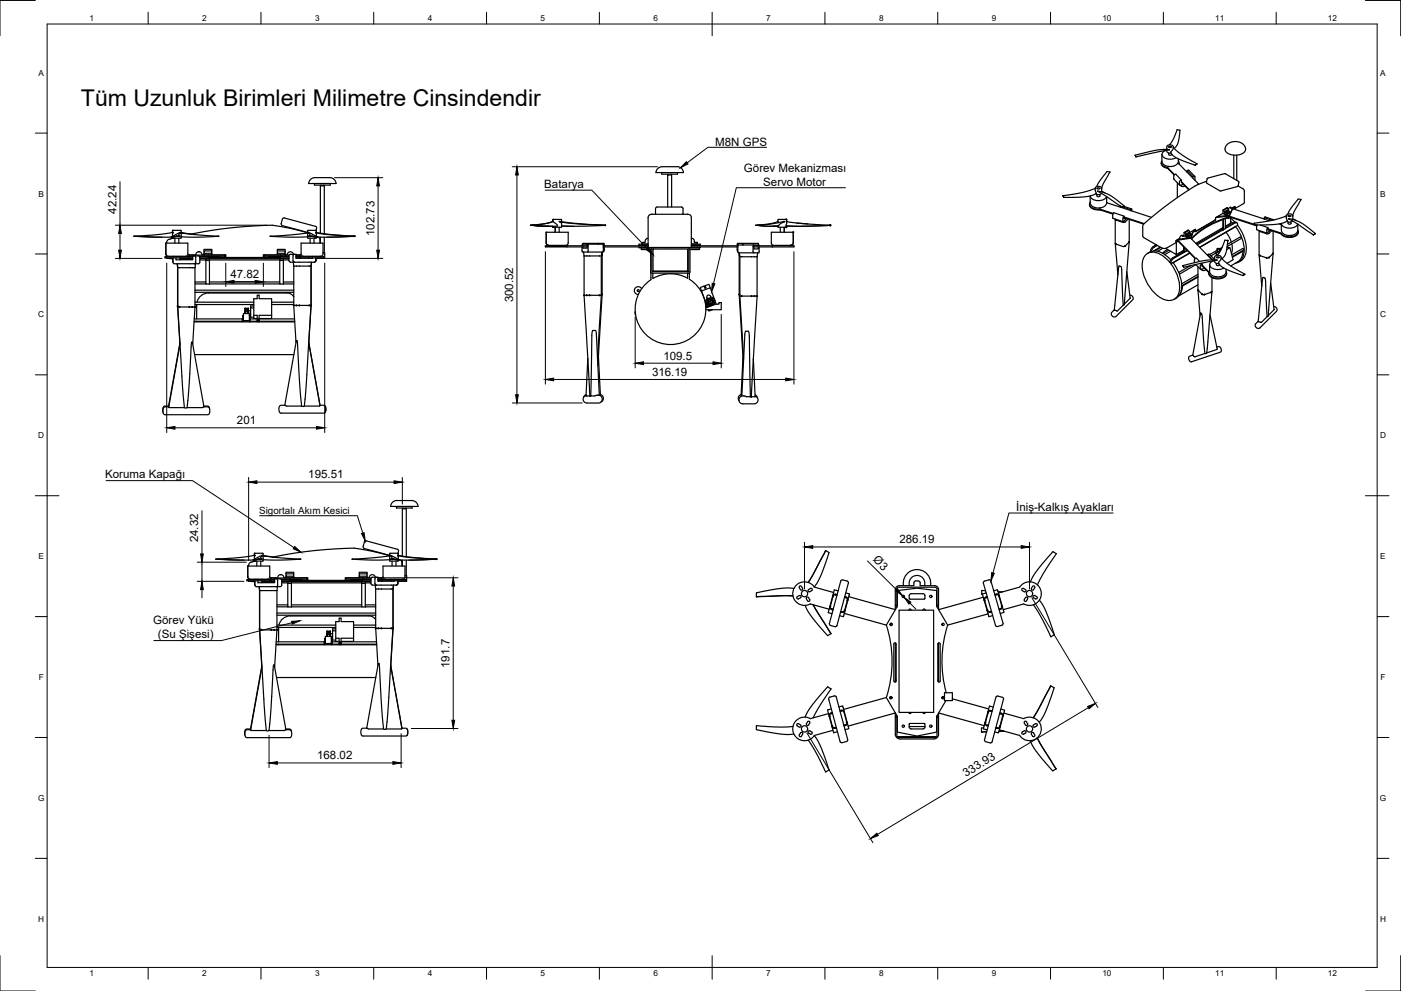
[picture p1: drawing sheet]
<svg xmlns="http://www.w3.org/2000/svg" width="594mm" height="420mm" viewBox="0 0 594 420" stroke-linecap="round" stroke-linejoin="round" font-family="sans-serif">
<defs><g id="words">
<text font-size="9.8" x="34.3" y="44.7">Tüm Uzunluk Birimleri Milimetre Cinsindendir</text>
<g font-size="4.9">
<text x="303.3" y="61.8">M8N GPS</text>
<text x="315.5" y="73">Görev Mekanizması</text>
<text x="230.8" y="79.6">Batarya</text>
<text x="323.7" y="78.9">Servo Motor</text>
<text x="49.4" y="90.6" transform="rotate(-90 49.4 90.6)">42.24</text>
<text x="158.7" y="100.1" transform="rotate(-90 158.7 100.1)">102.73</text>
<text x="97.7" y="117.9">47.82</text>
<text x="217.7" y="128.2" transform="rotate(-90 217.7 128.2)">300.52</text>
<text x="281.3" y="152.4">109.5</text>
<text x="276.5" y="159.3">316.19</text>
<text x="100.5" y="179.8">201</text>
<text x="44.6" y="202.7">Koruma Kapağı</text>
<text x="130.7" y="202.9">195.51</text>
<text x="430.9" y="216.5">İniş-Kalkış Ayakları</text>
<text x="84.1" y="230" transform="rotate(-90 84.1 230)">24.32</text>
<text x="381.4" y="230.3">286.19</text>
<text x="369.9" y="237.6" transform="rotate(45 369.9 237.6)">Ø3</text>
<text x="64.9" y="264.7">Görev Yükü</text>
<text x="67" y="270.6">(Su Şişesi)</text>
<text x="190.6" y="283.2" transform="rotate(-90 190.6 283.2)">191.7</text>
<text x="134.5" y="321.9">168.02</text>
<text x="409.6" y="329.4" transform="rotate(-31 409.6 329.4)">333.93</text>
</g>
<text font-size="4.2" x="109.9" y="217.8">Sigortalı Akım Kesici</text>
<g font-size="3.5">
<text x="37.9" y="8.9">1</text>
<text x="85.8" y="8.9">2</text>
<text x="133.6" y="8.9">3</text>
<text x="181.4" y="8.9">4</text>
<text x="229.3" y="8.9">5</text>
<text x="277.1" y="8.9">6</text>
<text x="324.9" y="8.9">7</text>
<text x="372.7" y="8.9">8</text>
<text x="420.6" y="8.9">9</text>
<text x="467.4" y="8.9">10</text>
<text x="515.3" y="8.9">11</text>
<text x="563.1" y="8.9">12</text>
<text x="16.3" y="32">A</text>
<text x="585.3" y="32">A</text>
<text x="16.3" y="83.3">B</text>
<text x="585.3" y="83.3">B</text>
<text x="16.2" y="134.6">C</text>
<text x="585.2" y="134.6">C</text>
<text x="16.2" y="185.8">D</text>
<text x="585.2" y="185.8">D</text>
<text x="16.3" y="237">E</text>
<text x="585.3" y="237">E</text>
<text x="16.4" y="288.3">F</text>
<text x="585.4" y="288.3">F</text>
<text x="16.1" y="339.6">G</text>
<text x="585.1" y="339.6">G</text>
<text x="16.2" y="390.8">H</text>
<text x="585.2" y="390.8">H</text>
<text x="37.9" y="413.9">1</text>
<text x="85.8" y="413.9">2</text>
<text x="133.6" y="413.9">3</text>
<text x="181.4" y="413.9">4</text>
<text x="229.3" y="413.9">5</text>
<text x="277.1" y="413.9">6</text>
<text x="324.9" y="413.9">7</text>
<text x="372.7" y="413.9">8</text>
<text x="420.6" y="413.9">9</text>
<text x="467.4" y="413.9">10</text>
<text x="515.3" y="413.9">11</text>
<text x="563.1" y="413.9">12</text>
</g>
</g></defs>
<!-- layer: Visible -->
<g fill="none" stroke="#000" stroke-width=".51">
<path d="M130.9 77.8a3.2 3.2 0 0 1 3.9-2.5h.5a14.9 14.9 0 0 1 6.2 .6l.7 .8 .3 1.1h-11.6M133.3 77.8v.7h6.7v-.7M136 78.5v.3M137.4 78.5v.3M280.6 73.2v.7h6.7v-.7M283.3 73.9v.3M284.6 73.9v.3M287.2 70.7h.5a2.15 2.15 0 0 1 1.9 2.5h-11.3a2.53 2.53 0 0 1 3.1-2.5h5.7M464.4 79.9l-4.9 1.6-8.7 1.5M465.1 79.1l1.2-2.4 3.2-4 1.2 .2-2.9 5-.7 2M465.2 79.8l.4 .3 .8-.3M465.6 79.7l.8 .2"/>
<path d="M481.4 65.8l.3 .7zM492.4 69a2.56 2.56 0 0 0 2.8 2.4M492.7 68.2a1.92 1.92 0 0 0 1.9 2.8l.6 .1M492.7 65.5l.1 3.4 .7 .9 1.4 .7 1.8 .1 1.9-.6 .9-1 .2-1.6M494.3 63.8a1.74 1.74 0 0 0-1.6 1.8 1.74 1.74 0 0 0 1.8 1.7l1.9 .2 2.3-.6M494.8 63.3l1.1 .2-14.2 3M494.8 63.3v-1.1l.3-.5 .9-.3 1 .2 .5 .5v.8l-1.1 1.7 1.2 1.5 2.5 1.5 6.7 2.4M494.8 63.7l.4 1 1.4 .2M494.8 63.3l-5 .5-8.4 2M495.2 71.1l2.7 3.1M495.2 71.1l2.8 2.9M495.4 70.5l.4 .1"/>
<path d="M495.5 62.3l.6 .3 .7-.3M495.6 64.9l.3 .9 .9-.3M495.9 61.4l1.8-2.8 1.4-3.6 1.3 .2-.8 5.3-.8 1.5-.9 .9M496.5 62.1l-.9 .2M496.8 65.3v.2M497.5 62.5l3.7 3.2 6.4 3.8M499.2 77.5v6.3M499.7 68.2l.2 1.2 8.4 8.7M499.9 69v.5M500.1 78.3l.5 .2M500.6 78.5l.3 .4M500.9 78.9l1 .2"/>
<path d="M500.9 78.9h.1M501 77.3l3.1 3.2M501 76.4l-.8 .4-.1 1.5M501 76.4l-2.4-2.5-.8 .4-.1 1.6 2.5 2.6M501 76.4v.6l3.3 3.4M501 77.4h.1M501.8 78.2l-1.2 .4M501.9 79.1h.1M502.5 78.9l-.6 .2M503.4 73v-.7l2.4 2.5v.7M503.4 72.3l.8-.1 2.4 2.6M506.2 74.7l-.4 .1"/>
<path d="M506.3 74.7l.4 .3-.1 1.4M506.8 70l.8-.5zM511.6 76.9l-4.7 1.9-8 5.2-7.8 5.9-6.1 5-.4 .7 .2 5 8.2 4.7 1.7-.2 4-2.2v-.9l1.5-.9 .4-1.1 .6-.3 .4 .5M520.2 61.4l1.9-1.1 2.3-.3 2.2 .8 1.3 1.3a2.25 2.25 0 0 1-1.8 3.3 5.4 5.4 0 0 1-6.6-1.8l.1-1.2zM523.2 65.8v10M524.4 65.8v10.7M525 78.8l2 1.2M525.1 78.7l-.4 .4-7.2 1.9-5.7-3.3-.2-.5 .3-1.3 .3-.4 7.2-1.9 5.8 3.4-.2 1.7M527 80l.7 1.1M73.2 97.8l-.1 .8M73.3 97.7h.1M73.3 97.7l-.1 .1"/>
<path d="M73.3 97.7h3.5v2.7M76.8 98.8l16 1.4M76.8 98.7l.7 .2M76.8 98.6l4.4 .6M80.9 99.3l9-1.7 8.1-1 17.4-1.1 7.2 1.2 7.9 2.1-16 1.4 8.5 .4 7.5-.2M119.2 94.8l.7-2.2 .7-.2 13.2 3.6 .5 .5-.3 1.2M119.2 94.8l.5 .8 10.8 2.9M130.5 98.6h-.5M130.8 98.7l3.9 1.8-3.3-.3M130.8 98.7l.1 .1M130.8 98.7h.1M130.8 98.7l.6 .6-.3 .8"/>
<path d="M131.4 99.7l-.4 .4M133.9 98.7l5.6 .8 11.1 .7-15.9 .3M134 97.7h-3.5v2.7M134 97.7l.1 .9M135.8 98.9v-20.1h1.7v20.3M225 95.5h1.4zM225.8 95.5l8.6 .4 .2 .5M225.9 95.5l6.6 .4M226.4 95.5h.4M231.6 98.5v4.5M231.6 98.5h.1M231.6 98.5h9.3v4.5a2.05 2.05 0 0 1-2.6 1h-5.7"/>
<path d="M234.4 93.9h.1M234.4 93.9l-3.3 .9-6.2 .7M234.5 93.9l1.5 1.2 .4 .7-2.1 .1-9-.4M234.5 95.9l.1 .5M234.5 93.9l-3.3 .9-6.2 .7M234.6 93l-.2 .9M234.6 93h3.4l.1 1M234.6 93l-.1 .9M235.4 96.4v2.1M237.1 96.4v2.1M237.3 94l9.3 1.1 10 .4M252.3 95.3l3.6 .2"/>
<path d="M256.6 95.5l-12.2 .4-6.3-.1 5.2 .1M256.6 95.5l-11.4-.7-8-.9 .9 .7v1.7l-3.5 .1M275.2 91.3l1.2-.5h15.2l.9 .3 .7 1v12.8h-18.4v-12.8zM278.6 87.8h10.6l.4 .6v2.4M278.6 87.8l-.6 .4v2.6M283.1 87.8v-13.6h1.7v13.6M320.8 95.5l7.2 .4M321.3 95.5h1.4zM323.2 95.5h-.5M327.1 98.5h9.3v4.5a2.05 2.05 0 0 1-2.7 1h-5a1.32 1.32 0 0 1-1.6-1zM328 95.9h1.9zM329.9 93.9l-3.3 .9-6.2 .7 5.4 .4 4.4-.1 .6-.9 2-.9-11.1 1.5"/>
<path d="M329.9 93.9v.5M329.9 95.8l.2 .6M330.1 93l3.4 .1-.2 2.7 6.4 .1 12.4-.4M330.1 93l-.2 .9M330.9 96.4v2.1M332.5 96.4v2.1M333.6 94l7.4 .8 11.1 .7M337.8 94.6l4.8 .4M352 95.5h.1M352.1 95.5l-17.1 .4a1.44 1.44 0 0 0-1.8 .5h-3.1M352.1 95.5h.1M450.8 83l.3 .7z"/>
<path d="M462 86.6a3.5 3.5 0 0 0 4.5 2.4M462.3 85.7a1.86 1.86 0 0 0 1.6 2.7l2.6 .3M462.3 83.1v2.9l.3 .9 1.4 1 1.6 .3 2-.3 1.3-1 .4-1v-2.5M462.3 83.1a4.1 4.1 0 0 0 6 1.4l.9-1.2M465.1 82.4l.4 1 .9-.4M465.4 81.1l1.6 .2 3.7 1.5 6.1 4.6M465.5 81.1l10.3 6.8M466.4 82.4v.7M466.5 88.1l-.3 .1M467.1 82l-1.2 .5-1.3-.4M467.1 81.3l-.1-1.8-.7-.4-.9-.1-1 .7v1.2l.5 1.1-1.9 .9-3.8 .6-8.1 .2M467.2 81.2l1.3 .6"/>
<path d="M469.3 85.8l5.8 2v-.4M472 90.5l-5.5-1.8v.3l5.4 1.8M472.9 92.9v.1M472.9 93v10.2M472.9 93l.4 .3M473.3 93.3l2.8 1M473.3 93.3h.1M475.1 87.4l.2 .1M475.1 87.4h.1M475.8 87.9l1-.5zM476.1 87.8l3.3 1.1M476.1 94.3h.1"/>
<path d="M476.6 87.5l3.2 1.1M476.7 91.7l-.5 .6v1.6l1.5-1.3M476.7 92.3l8.2 2.7M476.7 92l8.5 2.8M476.9 92.4l-.2 .3v-1l-4.4-1.5-.3 .4-.1 1.9 4.3 1.5M477.1 94.1l-1 .2M477.1 94.1h.1M478.3 92.9l-1.2 1.2M478.8 93v9.5M479.4 88.9l.5-.3v.8M479.4 88.9v.4M479.4 89.3l8.9 2.9"/>
<path d="M502.1 98.6l.3 .1M502.1 100l1.3 .8M502.7 99.3l1.8-1v.6l-1.8 1zM502.7 99.9l.8 .4M503.8 99.8h.3M504.1 97.7l-.3-.2-1.7 1.1v1.4l-.5 .2-.4-.5M504.5 98.9l.6 .5M504.5 98.3l-.4-.6-1.7 1 .3 .6M505.1 99.4v.4l-1.7 1v-.4M505.1 99.4l-1.6 .9M505.2 99.4l-.1 .4v-.4M506.1 97.7l-1.1 3-5.6 .8"/>
<path d="M506.2 97.6l-1.2 3.4-6.3 .9M506.6 97.4v.2M506.8 98l.2 .1M506.8 98l-.3 .2M515.2 93.3h.2M515.3 93.3l-8.3 4.8v-.9l-2.5 1.4M515.3 93l.1 .4M515.4 93.4l-8.3 4.8-.7-.1 .4-.4M517.8 97l.4 .2M518.5 93.1v3.9l-.4-.2M518.5 96.5l-11.4 6.7M518.6 89l.2 .2"/>
<path d="M518.6 90.5l1.3 .7M518.8 93l-.1 4.5 .9-.8M519.2 89.8l1.7-1v.6l-1.7 1zM519.6 92.7v4.1M519.9 98.5l1.5 2.2 .7 2M520.3 90.3h.2M520.6 88.2l-.3-.2-1.7 1v1.5l-3.2 1.8v.6M520.9 92.3v.3M520.9 89.4l.7 .4-1.7 1-.7-.4M521.1 91.6l11 3.6M521.3 91.6l-5.8 .7M521.3 92.2a35.3 35.3 0 0 0-16 9.1"/>
<path d="M521.6 89.8v.4l-1.7 1v-.4M521.7 92.2l-.8 .4-.4-.2M521.7 92.1l.1 2.6-2.2 1.2M521.8 87.9l.4 .5M521.8 93.7l.9 .9M521.8 92.5l1.8 1.7M522.2 88.4l-.5-.5-.8 .8-.3-.5-1.8 1 .4 .6M522.7 88.5l13.4 4.4M522.8 88l-1.5 3.3-5.2 .6M523 87.9l-1.7 3.7v-.3M523.1 88.3l-.2 .3M523.1 88l-.3 .5"/>
<path d="M523.4 87.8l-.3 .5M523.4 87.7v.5l.3 .2M523.4 88.1l-.3 .2M523.6 96.3l-14.8 8.6M523.7 96.1l-.1 .2M523.9 96a14 14 0 0 1 2.9 13.4l-1.5 1.7-1.4 .4M523.9 96l.9-.5-.1-.7-.3-.4-4.8 2.5M523.9 96l-15.2 8.8M524.5 94.4l-.9-.2-4 2.2M524.8 95.5a14.7 14.7 0 0 1 3.1 13l-1.2 1.7-1.4 .9M527.6 81.1v4.8M527.7 85.8l-.4 .6-3.6 2v-.9l-1.5 .9"/>
<path d="M531.8 94.6l.4 .8zM532.6 95.4l.4 .1M532.8 96v1.2M532.9 97.2l4.4 1.6M532.9 95.8l-11.6-3.6v-.3a35.1 35.1 0 0 0-16.2 9.3M533.1 95.4l-.2 .6M533.9 97.7v10.3M533.9 97.8l.4 .4M534.3 98.2l2.8 .9M534.3 98.2h.1M534.3 95.4l3.4 1.1 .1 .9M536.1 92.9v-.6l3.3 1.1"/>
<path d="M536.1 92.3l.4-.3 3.7 1.2M537.1 99.1h.1M537.7 96.5l-.5 .7v1.6l1.4-1.2M537.7 97l5.5 1.8v.3l-5.5-1.8M538.1 99l-1 .1M538.1 98.9h.1M539.2 97.8l-1.1 1.2M539.9 98v9.3M542.4 94.9l.9 .3M545.4 91.5l-5.3 1.8-8.3 1.3M546.1 90.8l1.4-2.7 3-3.7 1.2 .2-2.7 4.6-.8 2.4M546.2 91.5l.5 .3 .7-.3"/>
<path d="M546.2 94.7l.6 .4 .7-.4M546.2 94.1v.6M546.3 91.4l-.1 .2M546.5 92.8l1.9 .3 3.3 1.4 6.1 4.5M546.6 92.8h.1M546.6 92.8l10.3 6.8M547.5 94.1v.6M547.5 99.8h-.2M548.1 93.7l-1.1 .5-1.3-.4M548.2 92.8l1.4 .7M548.2 93l-.2-1.9-1.4-.4-1.2 .7 .5 2.2-1.6 .9-4.3 .7-7.8 .2M550.3 95a4.4 4.4 0 0 1-6.9 .2l-.1-.5v2.9l.6 1.2 1.3 .8 2 .2 1.5-.3 1.2-.9 .4-.9v-2.7"/>
<path d="M550.3 97.5a1.93 1.93 0 0 1-1.8 2.6 4.9 4.9 0 0 1-5.3-1.3M550.5 98.2a2.75 2.75 0 0 1-3.2 2.5l-2.9-.5-1.2-1.1M556.9 99.6l.9-.6zM57.2 100.2l11.5 .4M69.9 108.8h10v.5h-10zM70.3 107.6l.4 .8M70.4 103.1h9.3v4.6M70.4 103.1v4.6M70.4 103.1l-.1 4.6M70.7 109.3v.3h2.6M70.7 108.4v.4M71.9 109.6l1.4 .1"/>
<path d="M73.1 100.5v.3M73.2 100.2l.2-1.7-6.6 1-10.1 .6 15.9 .4M73.2 100.8l.1 .2zM73.3 109.7l.1 1.4M73.3 101h3.4M73.3 109.3l.1 2.1 .6 .4h10.1l.6-.6v-2.1l-.4-.6h-2.6v1.7h-7.1v-.9M73.5 101l-1.5 .4a1.54 1.54 0 0 0-1.3 1.7M73.6 108.6l-.2 .2M74.1 100.4h.1M74.1 100.4l-1.2 .1M74.2 101v2.1M74.6 100.1l1.7 .1z"/>
<path d="M74.6 108.6v.2M74.7 100.1l-.5 .1M75.3 113.2a288.3 288.3 0 0 0 .7 28.4l.3 4M75.3 113.2l-.1-1.4 .2 1.7a281.3 281.3 0 0 0 .7 27.6l2.1 31.7h-6.4l-.3-.2 4.8-26.7M75.3 113.2h.1M75.3 113.1h.1M75.8 101v2.1M76.1 113.5h-.7M76.1 113.5h4.2M76.1 113.5h.1M76.3 100.1l-.5-.6 .8-1-4 2 3.2-.3M76.3 109.8h5.4"/>
<path d="M76.3 108.6v.2M76.3 109.3v.9M76.8 100.4l-.1 .6M79.7 107.6a2.08 2.08 0 0 1-2.7 1h-5.1a1.31 1.31 0 0 1-1.5-1M79.9 109.3h1.8M79.9 108.8h1.8M80.1 108.2h15.2M80.1 108.6h1.6M80.1 109.3v.3h-3.8M80.3 109.3v.4h-4M80.3 108.2v.4M80.3 109.7h1.4"/>
<path d="M80.3 113.5h.1M80.3 113.5h1.2M81.5 113.5h1.2M81.5 113.5h.1M81.6 108.6v.2M81.6 109.7v.1M82.4 108.5l.6 .4v2.3l-.6 .6M82.7 113.5h.1M82.7 119.5h4.6M82.9 111.8l-.2 1.7a282.5 282.5 0 0 1-.7 28.5l-.3 3.9M84.1 106.7h.5M84.5 108.6h10.8"/>
<path d="M84.6 108.8h5M84.6 108.6l.1 .2M84.7 109.7h3.6v-.5h30.7v.5h3.5M84.7 109.3h3.6M84.7 110.2h2.6M86.5 108.1l-.8-.1a1.32 1.32 0 0 0-1.4-1.3 1.32 1.32 0 0 0-1.3 1.3l-2.9 .1v.7M86.5 106.4h3.3v1h-3.3zM86.5 106.4v-.7h3.3v.7M86.5 107.4v.7h3.2v-.7M86.7 107.4v.7M87.3 110.4v-.6h1.5v10.6M87.3 110.4v10h1.5"/>
<path d="M87.3 110.4h1.5M88.3 109.7h30.7M88.3 108.2v.4M88.8 119.5h29.8M88.8 110.2h29.8M89.6 109.2v-.4h3.7v.4M89.8 108.1h5.9v1.1M89.8 107.4l-.1 .7M91.9 100.2h.3M92.8 100.2l-8.5 .4-7.5-.2M92.8 100.2h.1M95.3 108.2h.4"/>
<path d="M95.3 108.6h.4M95.3 108.2v.4M111.7 108.2h10.9M111.7 108.6h.3M112 108.2v.4h7M113.9 109.2v-.4h3.8v.4M117.6 108.1h-5.9v1.1M117.6 106.4h3.3v1h-3.3zM117.6 106.4v-.7h3.3v.7M117.6 107.4v.7h3.3v-.7M117.7 108.8h4.8M118.6 110.4v-.6h1.6v10.6"/>
<path d="M118.6 110.4v10h1.6M118.6 110.4h1.6M119 108.2v.4h3.5M119 109.3h3.5M120.2 119.5h4.4M120.2 110.2h2.3M123.2 111.2h10.1M124.4 111.2l.2 1.6M124.4 107.8a1.32 1.32 0 0 0-1.4-1.1 1.32 1.32 0 0 0-1.2 1.4h-.9M124.6 112.8a282.4 282.4 0 0 0 .7 28.5l.2 3.9M124.6 112.8h1.1M124.6 112.8h.1"/>
<path d="M124.9 107.8l-.6 .4-.1 2.3 .7 .6M125.5 108.1h1.9v.7h-1.9M125.5 108.2h1.9M125.5 108.6h1.5M125.5 109.3h1.8M125.6 108.1v.1M125.6 108.6v.2M125.7 112.8h.1M126.9 112.8h4.2M126.9 112.8h-1.2M127 112.8h-.1M127 108.2v.4h.4"/>
<path d="M127 109.3v.2M127.3 108.8h10v.5h-10zM127.4 109.3v.2M127.7 107.7v-4.6h9.3v4.6M130.5 100.4l.1 .6M130.6 101h3.4M130.9 108.6v.2M130.9 109.3v.2M130.9 100.1l1.8 .1zM131.1 112.8h.1M131.1 112.8h.8M131.5 101v2.1"/>
<path d="M131.9 112.8h.1M132.1 111.2l-.2 1.6a281.3 281.3 0 0 1-.7 27.7l-1.8 28.2-.3 3.5h-1.2M132.1 111.2l-.2 1.6a290.8 290.8 0 0 1-.7 28.6l-.2 3.9M132.6 109.3l-7.1 .2v-1.7h-2.3l-.6 .4-.1 2.3 .7 .6M132.6 108.6v.2M132.6 100.1l.5 .1M133.2 101v2.1M133.2 100.4l1.2 .1M133.9 109.3v1.4l-.6 .4M133.9 108.6v.2M134 109.7l-.1 1-.6 .4M134.1 100.5l-.1 .5"/>
<path d="M134.6 109.6l-.7 .1M135.1 100.5l.6 .9v1.7M135.7 108.6v.2M135.7 109.3v.3M135.8 100.6v2.5M137 107.1h.7v2.5h-3.8M137 107.6a2.08 2.08 0 0 1-2.7 1h-5.1a1.31 1.31 0 0 1-1.5-1M137.5 100.6v6.5M149.9 100.2l-11.3 .4M150.6 100.1l-10.3-.7-6.4-.9 .2 1.7M150.6 100.1h.1M231.3 104.2h9.1v.5h-9.1z"/>
<path d="M231.6 103l.3 .7 .7 .3M231.6 103l.3 .7 .8 .3M240.4 104.7h8.6M240.4 104.2h8.6M246.8 104.7l.2 2.1 2.2 .1M247.1 103.5h1.9v1.7h-1.9v-.5M247.1 103.5l-.3 .7M247.1 103.5v.7M247.5 106.9l.2 1.6a294.4 294.4 0 0 0 .7 28.4l1.7 31.1 .4-.1M247.7 108.5h1.1M247.7 108.5h.1M248.8 108.5h.1"/>
<path d="M249 103.5h6.7l.1 .7M249.2 103.5l.2 .7M249.4 104.2v2M249.4 106.2l-.2 .6M250 108.5h4.2M250.1 108.5h-1.3M250.1 108.5h.1M253.7 103.2l-.2 .3M253.9 103.5v-.3h2v1M253.9 103.2h-6.7l-.1 .3M254.2 108.5h.1M254.3 108.5h.7"/>
<path d="M255 108.2h.3M255.2 106.9l-.2 1.6a377.8 377.8 0 0 1-1 33.4l-.6 9.9M255.3 108.2h.1M255.5 106.9l-.2 1.3a278 278 0 0 1-.7 28l-1.1 18.8M255.8 104.2l-.1 2.6-6.5 .1M255.8 104.7h19M255.8 104.2h19M255.9 104.7l-.1 .2M255.9 103.2l.3 .1v.9M256.2 105.8v.6l-.4 .1M256.2 104.7v1.2M271 104.7v.3h4.6"/>
<path d="M274.8 104.5h.1M274.8 103.5h-3.8v.5h3.8M274.8 101.1h-.5l-.7 .7v1h-1.3v.6h2.5M275.6 104.9l8.4 .1M276 115.8v2.8a15 15 0 0 0-2.9 22.4 15 15 0 0 0 22.6-.2 15 15 0 0 0-3.4-22.4M276 115.8h.8v2.3a15 15 0 0 1 14.8-.2l-.1-2.1h.8v2.6M276 115.8l-.1-10h-4v-.7h4.5v10h15.7v-10h4.5v.7h-4v9.5l-.3 .5M276.8 115.8h14.7M276.9 105.6h14.7v9.3h-14.7zM284 104.9l8.3 .1M293.2 103.5h3.8v.5h-3.8M293.2 101.1h.5l.7 .7v1h1.3v.6h-2.5"/>
<path d="M293.2 104.7h19.7M293.2 104.2h19.7M297 104.7v.3l-4.7-.1M312.6 105.8l.3 .7M312.6 104.7v1.2M312.9 103.2l-.3 1M313.3 107.2l.1 1a287.9 287.9 0 0 0 .7 27.8l1.1 18.6M313.5 108.2h-.1M313.5 108.2h.1M313.5 107.2l.2 1.7M313.7 108.9a377.8 377.8 0 0 0 1 33.3l.6 10M314.5 108.9h-.8"/>
<path d="M314.5 108.9h4.2M314.5 108.9h.1M314.8 103.9v-.7h-1.9v.8M314.8 103.2h6.6l.2 .7M315 103.2l.2 .7M318.7 108.9h.1M318.7 108.8l1.2 .1M319.5 103.8v3.4M319.7 103.9h-6.7l-.1 2.6M319.9 108.9h1.1M319.9 108.9h.1M321 108.9h.1"/>
<path d="M321.2 107.2l-.2 1.7a278.9 278.9 0 0 1-.7 28.4l-1.7 31.1-.4-.2M321.6 104.2v-.3h-1.9v.3h7.8M321.6 104.7v.8h-1.9v-.8h7.8M321.6 103.9l.3 .3M321.9 104.7l-.2 2.5h-8.7l-.1-.7M327.5 104.2h9.2v.5h-9.2zM472.9 103.2l1.1 13.4M474.5 112.8l.9 .2 .2 .9 .7 15.5-2.7 2.5-1.1-.4zM477.8 115.2l1.4 11.2-2.4 2.5M478.8 102.5l-1.8 1.9-.5 .1-3.3-1-.3-.3M478.8 102.5l-2 26.6-.5 .3M487.5 106.9l-.9 .5"/>
<path d="M487.9 106.7l-.4 .2M488.3 106.9a10.1 10.1 0 0 1 7.8 4.4l.2-.9 .8-1 4.5-2.6 .4 .2-4.8 2.9-.5 .7-.2 1.2 .9-.5M489.2 106.4a9.4 9.4 0 0 1 7.2 3.8M490.1 105.9l.2 .1M490.1 103.9l-.6 .4M490.2 103.7l-.5 .3M490.3 103.8l-2 1.4-.5 1.8a5.1 5.1 0 0 0-3.5 6.1 16.7 16.7 0 0 0 10.1 14.1 4.5 4.5 0 0 0 5.8-4.9 16.9 16.9 0 0 0-3.7-10.5M490.7 104.1l-1.7 1-.7 1.6M491.2 105.2l.1 .2M492 104.8l-3.7 1.9M492.2 104.9l-2.6 1.5M493 105.3l-2.1 1.2"/>
<path d="M495.1 105.8l-2.1 1.6M495.6 106.1l-2.4 1.4M496.4 106.5l-2.5 1.5M497.4 111.3a13.5 13.5 0 0 1 2.8 13.6l-1 1.2-1.3 .8M498.8 102.5v5.4l-4.5-2.6M499.4 101.8l7.6 7.8M499.5 102.2l7.4 7.4 .4-.1 1.4 1.3M499.5 102.1l-.8 .2M499.7 102.4l-1 .2M501.2 106.6l.4 .2M501.6 112.6l.3 .7zM501.9 104.7v1.9l-.4-.2"/>
<path d="M501.9 106.2l-3.1 1.7M502 107v.1M502.2 104.9l-.2 2.2M502.9 106.6l-.8 .4M503 105.8l-.1 .8M503.1 105.9l-.1 .1M503.4 106.2l-.4 .3M503.5 100.3v.4M504.4 107.3l-7 4M504.5 107.3l-7.1 4.1M504.8 112.6l-5 2.9M504.9 101l9 9.2"/>
<path d="M505 100.7v.3M506.9 109.6l-.4 .6v1.2M507.4 103.5l10.8-6.3 .4 .2-10.9 6.4M508 113.1v9.8M508 117.5l-6.6 3.8M508 117.2l-6.9 4M508 116.3l-6.9 4M509 113.9l.4 .3M509 114.1l-2-2-6.9 4.1M509.4 114.2l.3 .3M509.4 111.6l.4 .4M509.7 112.3l3 3a2.58 2.58 0 0 0 2.9 2.6 3.5 3.5 0 0 0 4.5-2.4l-.2-.4"/>
<path d="M509.7 112.6l2.9 3M509.7 114.5h.1M509.7 114.5l1 .2M509.8 112l-.8 .5v1.4M509.8 112v.2M509.8 112.8l.2 .1M510.7 114.7h.1M510.8 113.7l-1.4 .5M511.5 114.4l-.8 .3M512.1 108.3v-.4l2.2 2.2M512.1 107.9l.8-.1 2.1 2.2M512.6 115.8a3 3 0 0 0 3.8 2.5 2.98 2.98 0 0 0 3.7-2.5"/>
<path d="M512.9 112.3l.2 3.5 .8 .9 1.3 .6 1.8 .1 1.9-.7 .9-.9 .1-1.6M513.9 117.7v5.9M514.4 110.6h.1M514.5 110.6a1.73 1.73 0 0 0-1.5 1.9 1.73 1.73 0 0 0 1.8 1.5l1.9 .3 2.3-.7M515 110.1l1.2 .2-14.3 3M515 110.1l.3-1.5 .9-.4 1.1 .2 .5 .5v.9l-1.1 1.6 1.1 1.4 2.6 1.6 6.6 2.4M515 110.5l.5 1 1.3 .2M515 110.1l-4.9 .5-8.5 2M515.5 117.3l.5 .1M515.6 107.3l-2.1 1.2M515.8 109.1l.6 .3 .6-.3M515.8 111.7v.6"/>
<path d="M515.9 109.1h-.1M516.2 108.2l1.6-2.4 1.6-4 1.2 .2-.7 5-.7 1.6-1.1 1.1M516.2 106.1l-3.2 1.8M516.3 106.6l-.7 .4M516.9 105.7l-.9-.2 .3 1.1 .9 .1M516.9 107.3l-1.3-.3 .3 1.3M517 106l.2 .4v-.3M517 112l-.2 .6-1-.3M517.1 105.7l.7 .1M517.4 105.4l-.9-.1-.5 .2M517.4 105.6l-.5 .1 .3 .2M517.8 109.3l3.4 3 6.7 4"/>
<path d="M517.9 105.5l-.8 .2 .1 .4M518.1 109.7h.1M518.2 104.9l-.9 .5M520.3 104.8l1.2 .2 1.4 5.1-2.6 1.5M521.5 105l-1.4 .8M522.3 103.4l.3 2.1-.4 2M522.3 108l4.7-2.6 .4 .2v.4l-4.9 2.8M524.8 111.1l-2.9 1.6M526.4 101.1l-6.1 3.4M526.4 101.1v-.5l-.4-.2-5.5 3.2M526.8 106.3l.2 .2-4.4 2.6M527 116.8l.9-.5z"/>
<path d="M527.1 106.5a5.3 5.3 0 0 1-2.3 4.5M533.9 108l1.1 13.4M539.9 107.3l-2.3 2.1-3.3-1-.4-.4M539.9 107.4l-2.1 26.6-.5 .2M75.3 129.8h.1M82.3 136.5h26.8M82.4 135.2l20.4 .1M82.7 130.2h-7.3M82.7 130.2h.1M82.7 130.1h.7M82.7 120.4h4.6M82.7 123h41.9"/>
<path d="M82.7 123.9h41.9M82.7 129.1h24.9M82.7 128.1h24.9M83.4 136.2v.3M83.4 129.1v6.1M88.8 120.4h29.8M102.8 136.1l6.3 .1M102.8 136.1l.1 .4M102.8 135.2v.1M102.8 136.1l-20.5 .1M102.8 135.3h.4M103.2 132.9h2.5v3h-2.5z"/>
<path d="M103.2 133.8h-.3v1.5M104 131.1v-.3h1.3v.3M104 132.4v.5M104 131.1v1.2M104 131.1h1.3l-1.3 .1M104 131.8h1.3M104 132h1.3M105.3 131.2v.5M105.3 131.7v.6M105.3 132.4v.5M105.3 131.7h1M105.7 133.3h.6"/>
<path d="M105.7 133.8l.3 1.5M106 136.1l-.1 .4M106 135.2v.1M106 136.1h.1M106.3 130.6v3.9h1.3M107.6 129.7h-1.3v.9h1.3M107.6 133.7h1.5v1.5l-3.4 .1M109.1 135h-1.5v-8.4h1.5v-1.4h.8v1.4h5.3v8.4h-5.3M109.1 135.8v-.6h.8v.6h-.8l.8 .1M109.1 135.9v.6h.8v-.6M109.9 135.8v.1M109.9 136.5h15.1"/>
<path d="M109.9 136.2h15.1M115.2 133.7h-5.3v1.5h15M115.2 129.1h9.4M115.2 128.1h9.4M120.2 120.4h4.4M124.6 129.5h.1M124.6 125.8l-1.2-1.2-1.7-.4h-33.3a5 5 0 0 0-4.9 3.9M124.6 129.5h7.3M247.7 125.2h7.3M255 124.9h.3M269.4 132.2l.1 1.3M272.1 122.4a1.66 1.66 0 0 0-2.9 0 1.66 1.66 0 0 0 1.5 2.5"/>
<path d="M299.3 130.1h1.2M299.3 130.5l4.1-1.5h1.4v-.7h1v3h-6.5M299.9 130.1l.1 .2M300.1 128l-.5 .3 .8 .3-.1 .7M300.2 129.6l.4 .1M300.3 126.4l.7 .4M300.3 126.4v1h-.7l.6 .6M300.4 131.3l.2 .6 1.5-.6M301 128.9l.1 .7M301 128.9l-.7 .4M301.1 126.2l-.1 .6M301.1 126.2l.6 .7 .6-.4-.3 .6"/>
<path d="M301.2 122l-.6-1.5-1.6 .6 .4 .8-.2 .3-.4-.1-.2-.8-1.7 .6 .6 1.5M301.5 127.7l-.4-.1-.1 .4M301.8 129.6l-.3-.2-.4 .4-.4-.4-.4 .4-.4-.4-.2 .4h-.4M302 128.6l.3 .6-.6-.4-.6 .8M302 127.1l.8 .2-.5 .7M302.3 128l.5 .4-.8 .2M302.6 129.2a1.96 1.96 0 0 0 .5-2 1.96 1.96 0 0 0-1.7-1.3 .87 .87 0 0 0-1.2-.8 .87 .87 0 0 0-.4 1.4 1.96 1.96 0 0 0 .2 2.9M303.7 129l-2.5-7-3.7 1.4 2.3 6.3M313.4 124.9h.1M313.5 124.9h.2M313.7 125.5h7.3M479.1 125.1l1.2 .6 .2 .7-.1 .6-7.7 7.4-1.1-.4-.4-.9 1.3-1.7"/>
<path d="M501.2 121.1l.2 .2M501.4 121.3l-.4 2.3-.8 1.4M508 122.9l2.2 2 3.3-.9 .4-.4M508 122.9l.9 10.9M508 120.8l-8.1 4.7M509.1 132.7l.5 .4 .2 .8 1.1 16-4.3 1.4-.8-.7zM513.1 133.5l3 14.5-4.4 1.6M513.9 123.6l-2.2 26-.8 .3M533.7 136.4l-.2-.1 2.1-18.7 .8 .3 .2 1 .7 15.3-2.5 2.5-.4-.1M533.7 136.4l.7 .2M538.8 120l1.5 11.3-2.5 2.5M540.1 130l1.2 .6 .1 1.2-7.2 7.3-.6 .2-.8-.3-.6-1 .2-.6 1.1-1.2"/>
<path d="M76.3 145.4l-4.8 26.8M82.5 150.3h42.1M130.9 145.2l4.8 26.8-6.6 .2M130.9 145.1l4.8 26.7h1.6l.5 .3 .4 1.2-.2 1.2-.6 .7-18.7-.2-.4-1.1 .2-1.7 .6-.4h1.8M249.3 151.8l-.8 16.1h1.6M253.7 151l.9 16.5-.5 .1-1.2-26.2-.4-1.3h-1.1l-.4 2.1-.5 25.7h1.8l1-.4M315 151.5l-.7 16 .3 .1M319.4 152.2l.8 16h-1.6M516 147.2l.9-.3 .6 .5 .4 .9-.3 .9-12.7 4.2-.8-.9v-1.1l.3-.4 1.4-.4M71.6 172.5h-1.6l-.7 .4-.2 1.6 .5 1.2 18.8 .1 .5-1.1-.2-1.8-.6-.4h-1.8M71.6 172.2h-1.8l-.5 .3-.2 2.3M86.3 172.5l-.6 .3h-6.3"/>
<path d="M86.4 172.2h1.9l.6 1M86.5 172.5l-4.9-27.4h-.3l-1.9 27.7h-1.2M120.8 171.8l4.9-27.4h.3l1.9 27.8h-6.4l-.5-.3M120.9 171.8l.1 .1M137.6 172l.6 1.4-.6 1.6M248.5 167.3l-.9 .9M253.3 167.6l1.4 .3 .7 1.1-.3 1.2-1 .7-6-.3-.7-.8-.1-.9 .3-.8 .9-.5M254.6 167.3l.9 .5 .4 1-.3 1-.7 .6M314.3 167.3l-.7 .4-.5 .7 .3 1.5M314.6 167.9l1.2-26.2 .4-1.3 1.2 .1 .3 1.6 .5 26.1-3.8-.2-.9 .8v1.4l.4 .6 .9 .4h5.5l.9-.7 .2-1-.2-.9-1-.7M320.2 167.4l.9 1.2M166.3 213.1l.4-.4a16.3 16.3 0 0 1 6.6-.5h1a2.44 2.44 0 0 1 2.8 2.5h-11.5z"/>
<path d="M168.1 214.7v.7h6.7v-.7M170.8 215.4v.3M172.1 215.4v.3M92 237.1l11.5 .4M105 240v4.6M105 240h.1M105.1 240h9.3v4.5a2.08 2.08 0 0 1-2.7 1.1h-5a1.32 1.32 0 0 1-1.6-1.1M107.9 237.4l.2 .5M107.9 237.1l.3-1.7-6.7 1-10.1 .6 15.9 .4M108 237.9h.1M108 234.6h.1M108.1 234.6h3.4l.1 2.7"/>
<path d="M108.1 234.6l-.2 .9M108.2 237.9l-1.5 .4a1.61 1.61 0 0 0-1.3 1.7M108.9 237.3l-1.3 .1M108.9 237.9v2.1M109.4 237l1.7 .1zM109.4 237l-.5 .1M110.6 237.9v2.1M111.1 237l-.5-.6 .8-1-4.1 2 3.3-.3M111.6 237.3a.67 .67 0 0 1-.4 .7 .67 .67 0 0 1-.8-.1h-2.3M111.6 235.5l4.3 .6M112.2 235.8l-.6-.1 15.9 1.4M115.6 236.2l9.1-1.7 8.1-1 17.4-1.1 7.1 1.2 7.9 2.1-15.9 1.4 8.5 .4 7.4-.2"/>
<path d="M126.7 237.1h.2M127.5 237.1l-8.5 .4-7.4-.2M127.5 237.1h.1M154.5 229.8l-.5 2.2 .5 .6 10.7 2.9h-.4M154.5 229.8l.8-.5 13.2 3.6 .5 .5-.2 1.2M162.4 240h9.3v4.5a2.1 2.1 0 0 1-2.7 1.1h-5a1.34 1.34 0 0 1-1.6-1zM165.2 234.7v2.6M165.2 237.3v.4M165.5 235.6l4 1.8-3.4-.3M165.5 235.6l.2 .1M165.5 235.6l.7 .7-.4 .7M165.7 237l1.7 .1z"/>
<path d="M166.2 236.6l-.5 .4M166.2 237.9v2.1M167.4 237l.4 .1M167.9 237.9v2.1M167.9 237.3l1.2 .1M168.7 235.6l5.5 .8 11.1 .7-15.8 .3M168.7 234.6l-3.5 .1M168.8 234.6l.1 .9M168.9 237.4a.67 .67 0 0 1-.4 .6 .67 .67 0 0 1-.7-.1l-2.6-.2M169.9 237.4l.5 .9v1.7M170.6 235.8v-20.1h1.7v20.3M170.6 237.5v2.5"/>
<path d="M172.3 237.5v6.5M184.7 237.1l-11.4 .4M185.3 237l-10.2-.7-6.5-.9 .3 1.7M185.3 237h.1M350.1 233.4l-5.2 9.9-2.3 3.6M104.7 245.7h10v.5h-10zM105 244.5l.4 .8M105.4 246.2v.3h2.7M105.4 245.3v.4M106.7 246.5l1.4 .1M108 246.6l.1 1.4M108.1 246.2v1.9"/>
<path d="M108.1 248.1l.6 .6M108.3 245.6l-.1 .1M109.4 246.2v.9h7v-1.7h2.7l.4 .7v2l-.7 .6h-10.1M109.4 245.6v.1M109.9 248.7l.1 1.4M109.9 248.7l.2 1.7a281.3 281.3 0 0 0 .7 27.6l2.1 31.7h-6.4l-.2-.2 4.8-26.7M110 250.1a282.4 282.4 0 0 0 .8 28.5l.2 3.9M110.1 250h.1M110.8 250.4h-.7M110.8 250.4h4.2M110.9 250.4h.1M111.1 245.6v.1"/>
<path d="M111.1 246.2v.9M114.7 246.2h1.7M114.8 245.1h15.2M114.8 245.6h1.6l-1.7 .1M114.8 246.2v.3h-3.7M115 246.2v.4h-3.9M115 245.1v.5M115 246.6l1.4 .1h-5.3M115 250.4h.1M115.1 250.4h1.2M116.3 250.4h1.1M116.3 250.4h.1"/>
<path d="M117.1 245.4l.6 .4 .1 2.3-.7 .6M117.4 250.4h.1M117.4 256.5h4.6M117.4 257.3h4.6M117.4 259.9h41.9M117.6 248.7l-.2 1.7a288.4 288.4 0 0 1-.7 28.5l-.2 3.9M118.8 243.6h.5M119.3 245.6h10.7M119.4 245.5l4.9 .2M119.5 246.6h3.5v-.5h30.7v.5h3.6M119.5 246.2h3.5M119.5 247.1h2.5"/>
<path d="M121.2 245h-.8a1.32 1.32 0 0 0-1.3-1.4 1.32 1.32 0 0 0-1.3 1.4h-3v.7M121.2 243.3h3.4v1h-3.4zM121.2 243.3v-.7h3.4v.7M121.2 244.3v.7h3.2v-.7M121.4 244.3v.7M122 246.7h1.6v10.6h-1.6zM122 247.3h1.6M123 246.6h30.7M123 245.1v.5M123.6 256.5h29.8M123.6 247.1h29.8M123.6 257.3h29.8"/>
<path d="M124.3 246.1v-.4h3.8v.4M124.6 245h5.9v1.1M124.6 244.3l-.2 .7M130 245.1h.5M130 245.6h.5M130 245.1v.5M146.4 245.1h11M146.4 245.6h.3M146.7 245.1v.5h7M148.7 246.1v-.4h3.7v.4M152.3 245h-5.9v1.1M152.3 243.3h3.4v1h-3.4z"/>
<path d="M152.3 243.3v-.7h3.4v.7M152.3 244.3v.7h3.4v-.7M152.4 245.7h4.9M153.4 246.7h1.5v10.6h-1.5zM153.4 247.3h1.5M153.7 245.1v.5h3.6M153.7 246.2h3.6M154.9 256.5h4.4M154.9 247.1h2.4M154.9 257.3h4.4M155.7 245h.8M159.1 248.1l.2 1.6"/>
<path d="M159.2 244.7a1.32 1.32 0 0 0-1.5-1.1 1.32 1.32 0 0 0-1.2 1.4M159.3 249.7a304.8 304.8 0 0 0 .7 28.5l.3 4M159.3 249.7h1.2M159.4 249.7h.1M159.6 244.7l-.5 .4-.1 2.3 .6 .7M160.3 245h1.8v.7M160.3 246.2h1.7M160.3 245.1h1.8M160.3 245.6h1.4M160.3 245.7h1.7M160.4 245v.1M160.4 245.6v.1"/>
<path d="M160.5 249.7h.1M161.7 245.1v.5h.4M161.7 249.7h4.2M161.7 246.2v.2M161.7 249.7h-1.2M161.7 249.7h.1M162 245.7h10v.5h-10zM162.1 246.2v.2M165.7 245.6v.1M165.7 246.2v.2M165.9 249.7h.1M165.9 249.7h.7"/>
<path d="M166.6 249.7h.1M166.7 249.7h.1M167.4 246.2l-7.1 .2v-1.7h-2.4l-.6 .4v2.3l.6 .7h10.2l.6-.5v-1M167.4 245.6v.1M168.7 246.2l-.1 1.4-.6 .5M168.7 245.6v.1M169.4 246.5l-.7 .1M170.4 245.6v.1M170.4 246.2v.3M171.7 244h.7v2.5h-3.7M336.2 252.7l-4.3-.1-11.2 .4M336.6 249.5l-5-.1-10.9 2v1.6l15.5-.4"/>
<path d="M338.7 253.9h-.6l-.2-.7 1.5-.7 .2 .7-1 .7M339.1 248.5l.8 .2 .5 1-.3 .5h-.5l-.6-1zM342.8 247l7.3-13.6 1.5 .9-3.4 9.4-1.4 2.9-1.6 2.3M342.9 253.4l.5 1.1-.2 .4h-.6l-.6-.9M342.9 253.4l-.7-.2-.2 .7M343.6 249.5h.6l.2 .4-1 1M343.6 249.5l-1 .9 .3 .5h.5M344.8 256.4l7.6 12.3-1.5 .8-6.8-8-2.7-4.8M344.9 256.4l7.5 12.2M351.9 257.2l.1 .7 .6 .5M352.6 258.4l.6 .2M353.1 252.7l-1.9 7 1.6 .5"/>
<path d="M353.5 251.2l-8.2-2.3a5 5 0 0 0-6.8-1.5 5 5 0 0 0-1.7 6.8 5 5 0 0 0 6.8 1.9l8 2.2M354.3 251.9l.7 .2M354.3 251.9l-.7 .1-.5 .6M354.9 252.3l-.9-.2-.6 .4-1.3 4.5 .2 1 1 .4M355.4 250.5l-1.6-.4-.7 2.6M358.1 253.2l1.1 .4 .1 .9-1.2 4.5-.8 .4-.8-.1M358.2 253a1.22 1.22 0 0 1 1.3 1.4M358.3 258.9l-.8 .7-1-.2M358.6 251.4l1.6 .4-.7 2.6M359.5 254.4l-1.8 7.1-1.7-.5M359.9 253l19.7 5.5 .1-8.5 .5-1.2 1.1-.5h6.2l.3-1.8 1.6-.2 .7 .5 .1 1.5h6.1l.9 .2 .5 .6 .3 9.3M379.6 256.6h.7"/>
<path d="M381.2 258.7h14.7v43.3h-14.7zM383.1 248.3a5.8 5.8 0 0 1 5.7-6.8 5.8 5.8 0 0 1 5.8 6.8M385.4 258.7l.5-.5 .5 .5M385.7 248.3a3.3 3.3 0 0 1 3.1-4.3 3.3 3.3 0 0 1 3.2 4.3M391.4 258.7l.4-.5 .5 .5M391.9 254l.3-.3v-1.2l-.5-.7-5.3-.1-.8 .5 .1 1.8h6.2M397.3 257.3v-7.8l-.6-.5h-15.8l-.6 .5v7.9M397.3 256.6h.7M417 253.2l-19 5.3M417.2 246.5l2.4-.7 .6 .5 5.1 17.9-.5 .9-2.1 .5-.6-.4-5.1-18zM417.9 250.5l-1.6-.2v1.7l.3 .1M418.2 251.4l-1.6 .5 2 7"/>
<path d="M418.6 258.9l.7 2.6 1.6-.5M418.6 258.9l.9 .7 1-.2M418.6 253l-.9 .4-.4 1M418.7 253.2l-1 .4-.2 .9 1.3 4.5 .8 .4 .8-.2M421.4 250.5l1.6-.5 .7 2.6M421.8 252.1a1.24 1.24 0 0 1 1.9 .5M421.9 252.2l1.1-.1 .6 .7 1.2 4.3-.2 .8-1 .4M423.2 250.8l2 .1M423.4 251.4l9-2.5a5 5 0 0 1 6.8-1.5 5 5 0 0 1 1.7 6.8 5 5 0 0 1-6.8 1.9l-8.7 2.4M423.7 252.6l2 7-1.6 .5M425 257.1l-.3 1-1 .4M433.5 250.4l.8 .5"/>
<path d="M434 249.5l1.1 .9-.3 .5h-.5M434.1 249.5l-.8 .2 .2 .7M434.8 253.4l-.5 1.1 .2 .4h.6l.6-.9M434.8 253.4l.8-.2 .1 .7M437 246.7l2.4-4.4 7.1-8.4 1.5 .8-5.4 8.1-2.7 5.2M438.1 252.7l.4-.3 1.1 .6 .2 .7-.5 .3-1-.6zM438.3 250l-.5 .2-.5-.5 1-1.3 .5 .5-.5 1.1M440.7 254.4l2.7 4.6 3.7 10.1-1.5 .9-3.4-7-4-6.6M110.1 266.7h-.1M110.1 266.7h.1M110.1 267.1h7.3M117 273.4h26.8"/>
<path d="M117.1 272.1l20.5 .1M117.4 267h.7M117.4 260.8h41.9M117.4 266h25M117.4 265h25M118.1 273.1v.3M118.1 266v6.1M123.1 261.2l33.4-.1 1.6 .5 1.2 1.1M123.1 261.1a5 5 0 0 0-4.8 3.9M137.6 273l3.1 .1M137.6 273v.4M137.6 272.2h.4"/>
<path d="M137.6 273.1h-20.5M138 269.8h2.5v3h-2.5zM138 270.7h-.4v1.5M138.7 268v-.3h1.3v.3M138.7 268v1.8M138.7 268h1.3l-1.3 .1M138.7 268.8h1.3M138.7 268.9h1.3M140 268.1v.5M140 268.6v1.2M140 268.6h1M140.5 270.7l.2 1.4"/>
<path d="M140.5 270.2h.5M140.7 272.1l-.2 .1M140.7 273v.1M141 267.5v3.9h1.4M142.4 266.6h-1.4v.9h1.4M142.4 270.6h1.4v1.5h-3.1M143.8 271.9h-1.4v-8.4h1.4v-1.4h.8v1.4h5.3v8.4h-5.3M143.8 272.7v-.6h.8v.6h-.8l.8 .1M143.8 272.8v.6h.8v-.6M143.8 273.1l-3.1-.1v.4M144.6 272.7v.1M144.6 273.4h15.1"/>
<path d="M144.6 273.1h15.1M149.9 270.6h-5.3v1.5h15.1M149.9 266h9.4M149.9 265h9.4M159.3 266.4h.1M159.3 266.4h7.3M166.6 266.4h.1M351.7 264.4l.2 .7 1.2 .4 1.3 .2 .5-.5 4.8-18-.5-.8-2.1-.6-.6 .5-4.8 18.1M352.4 268.6h.1M358 260.1l17.8 4.9M375.8 265l4.7-8v-6.6l8.4-1 8.3 1v6.6l4.6 8M375.9 265a50 50 0 0 1 0 30.7"/>
<path d="M377.8 264.2l.5 .5-.5 .5M379.1 272.8l.7-.2 .2 .4v15.7l-.5 .5-.5-.5zM379.6 272.6v16.6M397.7 273.1v15.6M397.7 273l.5-.5 .5 .6v15.6l-.5 .5-.5-.5M398 272.6v16.6M401.9 265a50 50 0 0 0-.7 28.7M419 260.3l-17.2 4.7M111 282.3l-4.8 26.8M117.3 287.3h42M165.7 282l4.7 26.7h1.6l.6 .3 .3 .9-.1 1.5-.7 .7h-18.3l-.7-.7v-1.9l.6-.7 2-.1 .6 .4h6.3l-1.9-27.8h-.3l-4.9 27.4M353.8 295l-2.2 .7-.2 .7 4.8 18 .9 .5 2.1-.7 .3-.7-4.9-18-.8-.5"/>
<path d="M355.7 299.7l1.7-.4 .6 2.6M375.8 295.7l4.7 8v6.7l8.4 1.7 8.3-1.7v-6.7l3.9-6.6M375.8 295.7l-18.1 5.1M378.2 295.8l-.5-.2-.4 .5M379.6 288.2h.4M397.7 288.2h.3M399.4 295.9l.5-.4 .5 .4M400.5 293.7h3.3v3.4h-3.3zM403.8 296.3l15.4 4.3M421.2 299.8l-1.6-.4-.7 2.5M425.5 296.5l-4.8 18M425.5 296.5l-.5-.9-2.1-.5-.6 .5-4.8 18 .4 .8"/>
<path d="M445.5 290.7l.1 .1M445.5 290.7l-4.9 9.5-2.5 4.1M106.3 309.4h-1.6l-.6 .4-.3 1.5 .5 1.3h18.9l.5-1.1-.3-1.8-.6-.3h-1.7M106.4 309.1h-1.8l-.5 .3-.3 .9 .1 1.4M121.1 309.4l-.6 .3h-6.4M121.2 309.1h1.8l.6 1M121.2 309.4l-4.9-27.4h-.3l-1.9 27.7h-1.2M162.6 309.1h1.2l.3-3.3 1.8-28.4a281.3 281.3 0 0 0 .7-27.7l.3-1.6-.2 1.6a290.8 290.8 0 0 1-.8 28.6l-.2 3.9 4.8 26.7-6.7 .2M172.4 308.9l.5 1.1-.1 1.3-.4 .6M336.3 308l-7.3 .2-8.3-.5v1.7l10.4 1.8 3.5 .2 2-.2M338.7 306.8h-.6l-.2 .8 1 .7 .5-.1 .2-.7-1-.6M339.4 310.8l.5-.3 .5 .5-.5 1.1-.5 .3-.5-.6 .5-1"/>
<path d="M341.4 304.1l1.1-2.3 2.2-3.3 6.2-7.3 1.5 .9-4.1 6-3.5 6.3M342.9 307.3l-.5 .3-.5-.5 1-1.3 .5 .5-.5 1M344.2 310.3l.2 .5-.5 .5-1-.5-.3-.5 .5-.5 1.1 .5M351.3 302.6l-7.7 2.1a5 5 0 0 0-6.8 1.8 5 5 0 0 0 1.7 6.8 5 5 0 0 0 6.8-1.5M351.6 303.6l1.2 4.5M352.5 300.6l-1.6 .4 .7 2.6M352.8 308.1l.7 2.6 1.6-.5M352.8 308.1l.8 .7 1.1-.2M353 302.2l-1 .3-.4 1.1M353 302.3l-1 .5-.2 .9 1.2 4.5 .7 .4 .9-.1M353.2 309.6l-7.9 2.3 1.5 2.2 1.2 2.5 3.6 9.9-1.5 .8-3.4-6.9-4-6.6M356.2 301.3a1.2 1.2 0 0 1 1.8 .5"/>
<path d="M356.2 301.5l.9-.2 .7 .5 1.3 4.4-.4 1.1-.9 .3M358 301.9l1.9 7-1.6 .5M358.5 307.6l-.6 .2M359.3 306.4l-.2 .7-.6 .5M379.6 302.3v1.6M379.7 302.3l-20.1 5.5M380.3 312.3h17l-.8 .4h-15.3zM380.3 312.3v-8.4h-.7l.1 7.9 .9 1.2 1 .3h14.4l1-.3 .7-.7 .3-1v-7.4h-.7v8.4M380.3 303.4v.5M385.4 302l.5 .5 .5-.5M385.5 308h6.7M385.6 308.2l.2 .6 .6 .3h5l.6-.3 .2-.6"/>
<path d="M391.4 302l.4 .5 .5-.5M391.9 306.7h-6l-.3 .3-.1 1.2M391.9 306.7l.3 .3v1.2M397.3 303.5v.4M398 302.3v1.6M398 302.3l19.3 5.4M416.2 310.3v.1M417.1 308.5l-.9 .2v1.6l2.2-.1-2.2 .2M417.7 306.4l.3 1.1 1 .3M417.9 314.5l2.3 .5 .5-.5M418.9 301.9l-1.9 7.1 1.6 .5M420.7 301.6l-1.1-.1-.6 .5-1.2 4.6 .3 .7 1 .4"/>
<path d="M420.8 301.4l-1.1-.2-.8 .7M422.2 308.7l.7 .2M423.6 310.1l-.2 .6-1.6-.4M423.6 310.1l2.1-.1zM423.8 309.4l8.6 2.4M423.9 302.4l.9 .3 .4 .7-1.2 4.7-.7 .6-1-.2M424 302.3a1.22 1.22 0 0 1 1.3 1.3M424.1 308.1l-.4 .7-.8 .1M424.4 300.7l1.6 .4-.7 2.6M425.3 303.7l-1.7 6.4M425.7 302.3l8.4 2.4a5 5 0 0 1 6.8 1.8 5 5 0 0 1-1.7 6.8 5 5 0 0 1-6.8-1.5M433.5 310.3l1.1-.5 .4 .3v.5l-1 .7"/>
<path d="M433.5 310.3l-.2 .8 .8 .1M434.5 305.8h.6l.6 1-.1 .7-.8-.2-.5-1zM438.2 304.3l7.4-13.5 1.4 .8-3.6 9.9-2.7 4.7M438.3 310.8l-.5-.3-.5 .5 .5 1.1 .5 .3 .5-.6-.5-1M439.1 306.8h.5l.2 .8-1 .7-.5-.1-.2-.7 .9-.6M439.8 312.9l8 13.1-1.4 .8-7-8.2-2.5-4.6M439.9 312.8l1.7 3.4 6.2 9.8"/>
<circle cx="504" cy="99.6" r=".32"/>
<circle cx="520.5" cy="90" r=".32"/>
<circle cx="270.6" cy="123.2" r=".41"/>
<circle cx="301.2" cy="127.9" r=".29"/>
<circle cx="341.2" cy="251.7" r="1.33"/>
<circle cx="383" cy="252.9" r=".5"/>
<circle cx="394.7" cy="252.9" r=".5"/>
<circle cx="436.5" cy="251.7" r="1.33"/>
<circle cx="377.9" cy="264.7" r=".5"/>
<circle cx="399.9" cy="264.7" r=".5"/>
<circle cx="377.8" cy="295.8" r=".5"/>
<circle cx="399.9" cy="295.8" r=".5"/>
<circle cx="341.1" cy="309" r="1.33"/>
<circle cx="383" cy="307.9" r=".5"/>
<circle cx="394.7" cy="307.9" r=".5"/>
<circle cx="436.6" cy="309" r="1.33"/>
</g>
<g fill="#000" stroke="#000" stroke-width=".42">
<circle cx="256.6" cy="95.5" r=".24"/>
<circle cx="333.4" cy="96.4" r=".24"/>
<circle cx="333.4" cy="93" r=".24"/>
<circle cx="336.4" cy="98.5" r=".24"/>
<circle cx="352.1" cy="95.5" r=".24"/>
<circle cx="505.1" cy="99.8" r=".24"/>
<circle cx="505.1" cy="99.4" r=".24"/>
<circle cx="150" cy="100.1" r=".24"/>
<circle cx="335.4" cy="104" r=".24"/>
<circle cx="473.3" cy="103.5" r=".24"/>
<circle cx="477.1" cy="104.3" r=".24"/>
<circle cx="478.7" cy="102.7" r=".24"/>
<circle cx="503.5" cy="100.3" r=".24"/>
<circle cx="520.6" cy="102" r=".24"/>
<circle cx="534.3" cy="108.4" r=".24"/>
<circle cx="537.1" cy="109.3" r=".24"/>
<circle cx="538.1" cy="109.2" r=".24"/>
<circle cx="539.7" cy="107.5" r=".24"/>
<circle cx="75.3" cy="129.8" r=".24"/>
<circle cx="76.1" cy="130.2" r=".24"/>
<circle cx="80.3" cy="130.2" r=".24"/>
<circle cx="81.5" cy="130.2" r=".24"/>
<circle cx="82.7" cy="130.2" r=".24"/>
<circle cx="102.8" cy="135.2" r=".24"/>
<circle cx="102.8" cy="136.1" r=".24"/>
<circle cx="104" cy="130.8" r=".24"/>
<circle cx="104" cy="132.6" r=".24"/>
<circle cx="104" cy="131.7" r=".24"/>
<circle cx="104" cy="132.4" r=".24"/>
<circle cx="105.3" cy="132.4" r=".24"/>
<circle cx="105.3" cy="131.7" r=".24"/>
<circle cx="105.3" cy="132.6" r=".24"/>
<circle cx="105.3" cy="130.8" r=".24"/>
<circle cx="105.9" cy="133.8" r=".24"/>
<circle cx="106" cy="136.1" r=".24"/>
<circle cx="106" cy="135.2" r=".24"/>
<circle cx="124.6" cy="129.5" r=".24"/>
<circle cx="125.7" cy="129.5" r=".24"/>
<circle cx="126.9" cy="129.5" r=".24"/>
<circle cx="131.1" cy="129.5" r=".24"/>
<circle cx="131.9" cy="129.5" r=".24"/>
<circle cx="247.7" cy="125.2" r=".24"/>
<circle cx="248.8" cy="125.2" r=".24"/>
<circle cx="250" cy="125.2" r=".24"/>
<circle cx="254.2" cy="125.2" r=".24"/>
<circle cx="255.3" cy="124.9" r=".24"/>
<circle cx="300.1" cy="127.7" r=".24"/>
<circle cx="300.1" cy="128" r=".24"/>
<circle cx="300.2" cy="128.4" r=".24"/>
<circle cx="300.2" cy="127.4" r=".24"/>
<circle cx="300.4" cy="128.6" r=".24"/>
<circle cx="300.4" cy="127.1" r=".24"/>
<circle cx="300.7" cy="126.9" r=".24"/>
<circle cx="300.7" cy="128.8" r=".24"/>
<circle cx="301" cy="126.8" r=".24"/>
<circle cx="301" cy="128.9" r=".24"/>
<circle cx="301.4" cy="126.8" r=".24"/>
<circle cx="301.4" cy="128.9" r=".24"/>
<circle cx="301.7" cy="128.8" r=".24"/>
<circle cx="301.7" cy="126.9" r=".24"/>
<circle cx="302" cy="127.1" r=".24"/>
<circle cx="302" cy="128.6" r=".24"/>
<circle cx="302.1" cy="128.4" r=".24"/>
<circle cx="302.1" cy="127.4" r=".24"/>
<circle cx="302.3" cy="127.7" r=".24"/>
<circle cx="302.3" cy="128" r=".24"/>
<circle cx="313.5" cy="124.9" r=".24"/>
<circle cx="314.5" cy="125.5" r=".24"/>
<circle cx="318.7" cy="125.5" r=".24"/>
<circle cx="319.9" cy="125.5" r=".24"/>
<circle cx="321" cy="125.5" r=".24"/>
<circle cx="508.1" cy="123.1" r=".24"/>
<circle cx="509.7" cy="124.7" r=".24"/>
<circle cx="510.7" cy="124.9" r=".24"/>
<circle cx="513.5" cy="124" r=".24"/>
<circle cx="184.8" cy="237" r=".24"/>
<circle cx="352.1" cy="257" r=".24"/>
<circle cx="352.8" cy="258.3" r=".24"/>
<circle cx="353.2" cy="252.9" r=".24"/>
<circle cx="354.4" cy="252.2" r=".24"/>
<circle cx="358.2" cy="258.7" r=".24"/>
<circle cx="358.6" cy="253.3" r=".24"/>
<circle cx="359.3" cy="254.5" r=".24"/>
<circle cx="417.5" cy="254.5" r=".24"/>
<circle cx="418.2" cy="253.3" r=".24"/>
<circle cx="418.7" cy="258.7" r=".24"/>
<circle cx="419.9" cy="259.4" r=".24"/>
<circle cx="422.4" cy="252.1" r=".24"/>
<circle cx="423.6" cy="252.8" r=".24"/>
<circle cx="424.1" cy="258.2" r=".24"/>
<circle cx="424.8" cy="256.9" r=".24"/>
<circle cx="110.1" cy="266.7" r=".24"/>
<circle cx="110.8" cy="267.1" r=".24"/>
<circle cx="115" cy="267.1" r=".24"/>
<circle cx="116.3" cy="267.1" r=".24"/>
<circle cx="117.4" cy="267.1" r=".24"/>
<circle cx="137.6" cy="273.1" r=".24"/>
<circle cx="137.6" cy="272.1" r=".24"/>
<circle cx="138.7" cy="269.5" r=".24"/>
<circle cx="138.7" cy="267.7" r=".24"/>
<circle cx="138.7" cy="268.6" r=".24"/>
<circle cx="138.7" cy="269.3" r=".24"/>
<circle cx="140" cy="267.7" r=".24"/>
<circle cx="140" cy="269.5" r=".24"/>
<circle cx="140" cy="269.3" r=".24"/>
<circle cx="140" cy="268.6" r=".24"/>
<circle cx="140.7" cy="270.7" r=".24"/>
<circle cx="140.7" cy="273.1" r=".24"/>
<circle cx="140.7" cy="272.1" r=".24"/>
<circle cx="159.3" cy="266.4" r=".24"/>
<circle cx="160.5" cy="266.4" r=".24"/>
<circle cx="161.7" cy="266.4" r=".24"/>
<circle cx="165.9" cy="266.4" r=".24"/>
<circle cx="166.6" cy="266.4" r=".24"/>
<circle cx="351.8" cy="303.7" r=".24"/>
<circle cx="352.5" cy="302.5" r=".24"/>
<circle cx="352.9" cy="307.9" r=".24"/>
<circle cx="354.1" cy="308.6" r=".24"/>
<circle cx="356.7" cy="301.4" r=".24"/>
<circle cx="358.3" cy="307.5" r=".24"/>
<circle cx="359" cy="306.2" r=".24"/>
<circle cx="417.9" cy="306.3" r=".24"/>
<circle cx="418.6" cy="307.6" r=".24"/>
<circle cx="419" cy="302.1" r=".24"/>
<circle cx="420.2" cy="301.4" r=".24"/>
<circle cx="422.8" cy="308.7" r=".24"/>
<circle cx="424" cy="308" r=".24"/>
<circle cx="424.4" cy="302.6" r=".24"/>
</g>
<!-- layer: Visible Narrow -->
<g fill="none" stroke="#000" stroke-width=".42">
<path d="M465.5 79.7l-.3 .2M496.5 62.1l.3 .2M501 77v.3M475.1 87.9l4.3 1.4M506.6 97.6l.2 .4M515.4 92.9l-.1 .4M520.6 91.7l.7 .2M536.1 92.9l2.2 .7M546.3 91.5l.6-.2 .5 .3M274.8 104.5v.2M319.6 104.2v.5M499.3 101.9l.2 .3"/>
<path d="M509.8 112.2l-.1 .4M515.9 109l.6-.2 .5 .3"/>
</g>
<!-- layer: Visible -->
<circle cx="248.5" cy="167.9" r=".25" fill="#000"/>
<!-- layer: Dimensions -->
<g fill="none" stroke="#000" stroke-width=".42">
<path d="M50.9 77v18.5M141.9 75.3h20.4M160.3 78.8v27.3M217.2 70.7h61.6M219.2 74.2v93.2M48.9 95.5h64.3M50.9 99v7.1M48.9 109.6h19.8M70.7 111.6v71.8M95.7 111.6v9.9M99.3 119.5h8.9M111.7 111.6v9.9"/>
<path d="M137.7 109.6h24.6M137.7 111.6v71.8M231.3 106.7v56.2M336.7 106.7v56.2M269.3 134.4v21.6M305.8 133.3v22.7M272.9 154h29.4M217.2 170.9h29.7M234.8 160.9h98.4M74.2 181.4h60M85.6 216.5v18.4M105.4 202.4v35.3"/>
<path d="M108.9 204.4h58.2M170.6 202.4v11.3M83.6 238.4h20.8M85.6 238.4v8.1M341.1 229.9v19.8M344.6 231.9h88.4M367.9 237.8l12.3 12.3M436.5 229.9v19.8M83.6 246.5h19.8M85.6 250v3.5M162.4 245h31.8M192.2 248.5v56.9"/>
<path d="M382.7 252.5l.7 .7M385.8 255.7l2.5 2.5M437.6 253.4l27.9 46.5M114.1 311.7v13.8M170.1 311.1v14.4M174.4 308.9h19.8M342.2 310.8l27.9 46.5M461.5 300l-89.4 53.8M117.6 323.5h49"/>
</g>
<g fill="#000" stroke="#000" stroke-width=".42">
<path d="M160.3 75.3l.6 3.5h-1.2zM219.2 70.7l.6 3.5h-1.2zM50.9 95.5l.6 3.5h-1.2zM50.3 106.1h1.2l-.6 3.5zM95.7 119.5l3.6-.6v1.2zM108.2 118.9l3.5 .6-3.5 .6zM159.7 106.1h1.2l-.6 3.5zM269.3 154l3.6-.6v1.2zM302.3 153.4l3.5 .6-3.5 .6zM218.6 167.4h1.2l-.6 3.5zM231.3 160.9l3.5-.6v1.2zM333.2 160.3l3.5 .6-3.5 .6z"/>
<path d="M70.7 181.4l3.5-.6v1.2zM134.2 180.8l3.5 .6-3.5 .6zM105.4 204.4l3.5-.6v1.2zM167.1 203.8l3.5 .6-3.5 .6zM85 234.9h1.2l-.6 3.5zM341.1 231.9l3.5-.6v1.2zM433 231.3l3.5 .6-3.5 .6zM85.6 246.5l.6 3.5h-1.2zM192.2 245l.6 3.5h-1.2zM380.6 249.6l2.1 2.9-2.9-2zM383.4 253.2l2.8 2.1-.8 .8zM461.2 299.5l3.3-1.3-2.7 2.3z"/>
<path d="M191.6 305.4h1.2l-.6 3.5zM114.1 323.5l3.5-.6v1.2zM166.6 322.9l3.5 .6-3.5 .6zM369.1 355.6l2.7-2.3 .6 1z"/>
</g>
<!-- layer: Annotations -->
<path d="M291 68.6l.7 .9-3.1 1.6zM274.1 105.9l.8-.8 2 2.9zM302 120.1l1.1 .3-1.3 3.2zM125 231.7l2.6 2.4-3.2-1.4zM153.3 226.2l1.1-.4 .5 3.6zM420.5 242.8l1.1 .3-1.4 3.2zM123.6 263.5l3.6-.3-3.3 1.4z" fill="#000" stroke="#000" stroke-width=".42"/>
<path d="M325.1 62.5h-24.9l-8.8 6.5M358.5 79.6h-46.3l-9.6 40.6M231.2 80.6h19.8l23.5 24.9M45 203.8h36.6l43.1 28.4M110.1 218.7h41.4l2.3 7.3M472 217.5h-44.2l-6.7 25.4M123.8 264l-29.9 7.6h-28.7" fill="none" stroke="#000" stroke-width=".42"/>
<!-- layer: Border -->
<g fill="none" stroke="#000" stroke-width=".42">
<path d="M15 .2h-15v15M20 10.2h564v400h-564zM62.8 5.2v5M110.7 5.2v5M158.5 5.2v5M206.3 5.2v5M254.1 5.2v5M302 5.2v10M349.8 5.2v5M397.6 5.2v5M445.5 5.2v5M493.3 5.2v5"/>
<path d="M541.1 5.2v5M579 .2h15v15M15 56.4h5M584 56.4h5M15 107.7h5M584 107.7h5M15 158.9h5M584 158.9h5M15 210.2h10M579 210.2h10M15 261.4h5M584 261.4h5"/>
<path d="M15 312.7h5M584 312.7h5M15 363.9h5M584 363.9h5M0 405.2v15h15M62.8 410.2v5M110.7 410.2v5M158.5 410.2v5M206.3 410.2v5M254.1 410.2v5M302 405.2v10M349.8 410.2v5"/>
<path d="M397.6 410.2v5M445.5 410.2v5M493.3 410.2v5M541.1 410.2v5M594 405.2v15h-15"/>
</g>
<use href="#words"/>
</svg>
